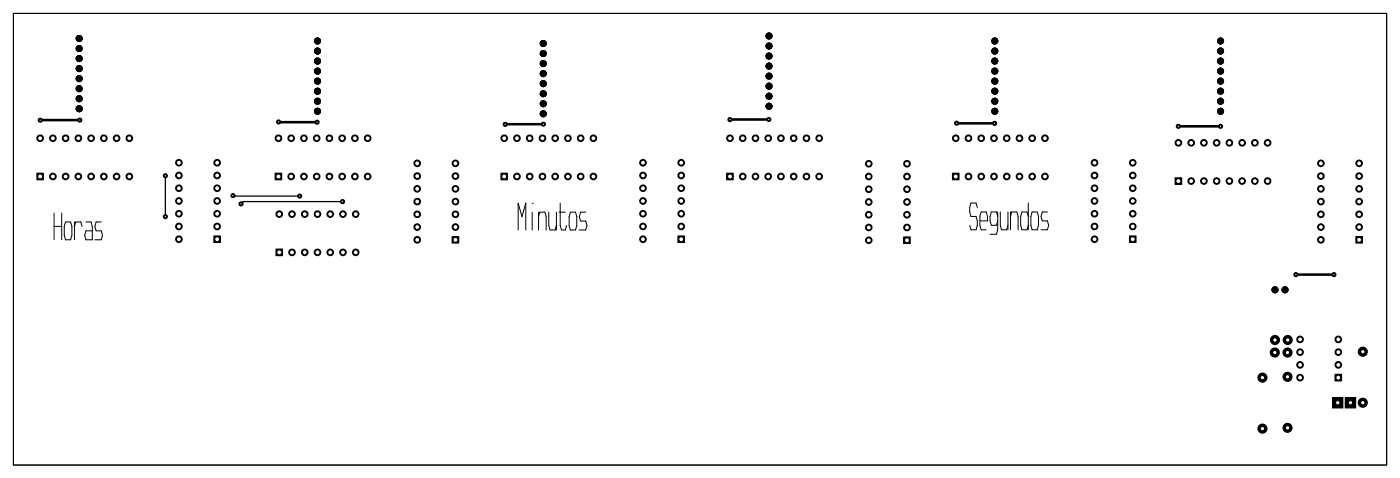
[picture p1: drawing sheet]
<svg xmlns="http://www.w3.org/2000/svg" width="279mm" height="95mm" viewBox="0 0 279 95" stroke-linecap="round" stroke-linejoin="round" font-family="sans-serif">
<g fill="#000">
<path d="M7.3 34.4h1.4v1.5h-1.4z" fill-rule="evenodd"/>
<path d="M54.8 34.4h1.4v1.5h-1.4z" fill-rule="evenodd"/>
<path d="M99.8 34.4h1.4v1.5h-1.4z" fill-rule="evenodd"/>
<path d="M144.8 34.4h1.4v1.5h-1.4z" fill-rule="evenodd"/>
<path d="M189.8 34.4h1.4v1.5h-1.4z" fill-rule="evenodd"/>
<path d="M234.1 35.3h1.5v1.5h-1.5z" fill-rule="evenodd"/>
<path d="M42.5 46.9h1.5v1.5h-1.5z" fill-rule="evenodd"/>
<path d="M54.9 49.6h1.5v1.4h-1.5z" fill-rule="evenodd"/>
<path d="M90 47.1h1.5v1.4h-1.5z" fill-rule="evenodd"/>
<path d="M135 46.9h1.5v1.5h-1.5z" fill-rule="evenodd"/>
<path d="M180 47.1h1.5v1.5h-1.5z" fill-rule="evenodd"/>
<path d="M225 46.9h1.5v1.5h-1.5z" fill-rule="evenodd"/>
<path d="M270.2 47.1h1.4v1.4h-1.4z" fill-rule="evenodd"/>
<path d="M266 74.5h1.5v1.5h-1.5z" fill-rule="evenodd"/>
<path d="M265.5 79.1h2.2v2.3h-2.2z" fill-rule="evenodd"/>
<path d="M268.1 79.1h2.2v2.3h-2.2z" fill-rule="evenodd"/>
<circle cx="15.8" cy="11.7" r=".7"/>
<circle cx="15.8" cy="7.7" r=".7"/>
<circle cx="15.8" cy="15.7" r=".7"/>
<circle cx="15.8" cy="13.7" r=".7"/>
<circle cx="15.8" cy="9.7" r=".7"/>
<circle cx="15.8" cy="19.7" r=".7"/>
<circle cx="15.8" cy="17.7" r=".7"/>
<circle cx="63.3" cy="16.2" r=".7"/>
<circle cx="63.3" cy="12.2" r=".7"/>
<circle cx="63.3" cy="18.2" r=".7"/>
<circle cx="63.3" cy="14.2" r=".7"/>
<circle cx="63.3" cy="10.2" r=".7"/>
<circle cx="63.3" cy="8.2" r=".7"/>
<circle cx="108.3" cy="16.7" r=".7"/>
<circle cx="108.3" cy="10.7" r=".7"/>
<circle cx="108.3" cy="18.7" r=".7"/>
<circle cx="108.3" cy="14.7" r=".7"/>
<circle cx="108.3" cy="12.7" r=".7"/>
<circle cx="108.3" cy="8.7" r=".7"/>
<circle cx="153.3" cy="17.2" r=".7"/>
<circle cx="153.3" cy="19.2" r=".7"/>
<circle cx="153.3" cy="15.2" r=".7"/>
<circle cx="153.3" cy="9.2" r=".7"/>
<circle cx="153.3" cy="13.2" r=".7"/>
<circle cx="153.3" cy="11.2" r=".7"/>
<circle cx="153.3" cy="7.2" r=".7"/>
<circle cx="198.3" cy="8.2" r=".7"/>
<circle cx="198.3" cy="14.2" r=".7"/>
<circle cx="198.3" cy="10.2" r=".7"/>
<circle cx="198.3" cy="12.2" r=".7"/>
<circle cx="198.3" cy="18.2" r=".7"/>
<circle cx="198.3" cy="16.2" r=".7"/>
<circle cx="243.3" cy="16.2" r=".7"/>
<circle cx="243.3" cy="18.2" r=".7"/>
<circle cx="243.3" cy="12.2" r=".7"/>
<circle cx="243.3" cy="10.2" r=".7"/>
<circle cx="243.3" cy="8.2" r=".7"/>
<circle cx="243.3" cy="14.2" r=".7"/>
<circle cx="8" cy="27.6" r=".76"/>
<circle cx="8" cy="23.9" r=".51"/>
<circle cx="8" cy="23.9" r=".25"/>
<circle cx="10.5" cy="27.6" r=".76"/>
<circle cx="10.5" cy="35.2" r=".76"/>
<circle cx="13.1" cy="27.6" r=".76"/>
<circle cx="13.1" cy="35.2" r=".76"/>
<circle cx="15.6" cy="27.6" r=".76"/>
<circle cx="15.6" cy="35.2" r=".76"/>
<circle cx="15.8" cy="21.7" r=".7"/>
<circle cx="15.9" cy="23.9" r=".51"/>
<circle cx="18.2" cy="35.2" r=".76"/>
<circle cx="18.2" cy="27.6" r=".76"/>
<circle cx="20.7" cy="35.2" r=".76"/>
<circle cx="20.7" cy="27.6" r=".76"/>
<circle cx="23.2" cy="35.2" r=".76"/>
<circle cx="23.2" cy="27.6" r=".76"/>
<circle cx="25.8" cy="35.2" r=".76"/>
<circle cx="25.8" cy="27.6" r=".76"/>
<circle cx="33" cy="35" r=".51"/>
<circle cx="35.7" cy="35" r=".76"/>
<circle cx="35.7" cy="37.5" r=".76"/>
<circle cx="35.7" cy="32.4" r=".76"/>
<circle cx="43.3" cy="35" r=".76"/>
<circle cx="43.3" cy="32.4" r=".76"/>
<circle cx="43.3" cy="37.5" r=".76"/>
<circle cx="46.4" cy="39" r=".51"/>
<circle cx="46.5" cy="39.1" r=".12"/>
<circle cx="55.5" cy="27.6" r=".76"/>
<circle cx="55.5" cy="24.3" r=".51"/>
<circle cx="55.6" cy="24.3" r=".25"/>
<circle cx="58" cy="35.2" r=".76"/>
<circle cx="58" cy="27.6" r=".76"/>
<circle cx="59.7" cy="39.1" r=".51"/>
<circle cx="60.6" cy="27.6" r=".76"/>
<circle cx="60.6" cy="35.2" r=".76"/>
<circle cx="63.1" cy="35.2" r=".76"/>
<circle cx="63.1" cy="27.6" r=".76"/>
<circle cx="63.2" cy="24.3" r=".51"/>
<circle cx="63.3" cy="22.2" r=".7"/>
<circle cx="63.3" cy="20.2" r=".7"/>
<circle cx="65.7" cy="35.2" r=".76"/>
<circle cx="65.7" cy="27.6" r=".76"/>
<circle cx="68.2" cy="35.2" r=".76"/>
<circle cx="68.2" cy="27.6" r=".76"/>
<circle cx="70.7" cy="35.2" r=".76"/>
<circle cx="70.7" cy="27.6" r=".76"/>
<circle cx="73.3" cy="27.6" r=".76"/>
<circle cx="73.3" cy="35.2" r=".76"/>
<circle cx="83.2" cy="32.6" r=".76"/>
<circle cx="83.2" cy="35.1" r=".76"/>
<circle cx="83.2" cy="37.6" r=".76"/>
<circle cx="90.8" cy="37.6" r=".76"/>
<circle cx="90.8" cy="32.6" r=".76"/>
<circle cx="90.8" cy="35.1" r=".76"/>
<circle cx="100.5" cy="27.6" r=".76"/>
<circle cx="100.7" cy="24.8" r=".51"/>
<circle cx="100.7" cy="24.7" r=".25"/>
<circle cx="103" cy="27.6" r=".76"/>
<circle cx="103" cy="35.2" r=".76"/>
<circle cx="105.6" cy="27.6" r=".76"/>
<circle cx="105.6" cy="35.2" r=".76"/>
<circle cx="108.1" cy="35.2" r=".76"/>
<circle cx="108.1" cy="27.6" r=".76"/>
<circle cx="108.3" cy="22.7" r=".7"/>
<circle cx="108.3" cy="20.7" r=".7"/>
<circle cx="108.3" cy="24.7" r=".51"/>
<circle cx="110.7" cy="35.2" r=".76"/>
<circle cx="110.7" cy="27.6" r=".76"/>
<circle cx="113.2" cy="27.6" r=".76"/>
<circle cx="113.2" cy="35.2" r=".76"/>
<circle cx="115.7" cy="27.6" r=".76"/>
<circle cx="115.7" cy="35.2" r=".76"/>
<circle cx="118.3" cy="27.6" r=".76"/>
<circle cx="118.3" cy="35.2" r=".76"/>
<circle cx="128.2" cy="37.5" r=".76"/>
<circle cx="128.2" cy="32.4" r=".76"/>
<circle cx="128.2" cy="35" r=".76"/>
<circle cx="135.8" cy="32.4" r=".76"/>
<circle cx="135.8" cy="37.5" r=".76"/>
<circle cx="135.8" cy="35" r=".76"/>
<circle cx="145.5" cy="23.8" r=".51"/>
<circle cx="145.5" cy="27.6" r=".76"/>
<circle cx="145.5" cy="23.8" r=".25"/>
<circle cx="148" cy="27.6" r=".76"/>
<circle cx="148" cy="35.2" r=".76"/>
<circle cx="150.6" cy="27.6" r=".76"/>
<circle cx="150.6" cy="35.2" r=".76"/>
<circle cx="153.1" cy="27.6" r=".76"/>
<circle cx="153.1" cy="35.2" r=".76"/>
<circle cx="153.2" cy="23.8" r=".51"/>
<circle cx="153.3" cy="21.2" r=".7"/>
<circle cx="155.7" cy="35.2" r=".76"/>
<circle cx="155.7" cy="27.6" r=".76"/>
<circle cx="158.2" cy="27.6" r=".76"/>
<circle cx="158.2" cy="35.2" r=".76"/>
<circle cx="160.7" cy="27.6" r=".76"/>
<circle cx="160.7" cy="35.2" r=".76"/>
<circle cx="163.3" cy="35.2" r=".76"/>
<circle cx="163.3" cy="27.6" r=".76"/>
<circle cx="173.2" cy="35.2" r=".76"/>
<circle cx="173.2" cy="32.6" r=".76"/>
<circle cx="173.2" cy="37.7" r=".76"/>
<circle cx="180.8" cy="37.7" r=".76"/>
<circle cx="180.8" cy="35.2" r=".76"/>
<circle cx="180.8" cy="32.6" r=".76"/>
<circle cx="190.5" cy="27.6" r=".76"/>
<circle cx="190.7" cy="24.5" r=".51"/>
<circle cx="190.7" cy="24.6" r=".25"/>
<circle cx="193" cy="35.2" r=".76"/>
<circle cx="193" cy="27.6" r=".76"/>
<circle cx="195.6" cy="35.2" r=".76"/>
<circle cx="195.6" cy="27.6" r=".76"/>
<circle cx="198.1" cy="35.2" r=".76"/>
<circle cx="198.1" cy="27.6" r=".76"/>
<circle cx="198.2" cy="24.6" r=".51"/>
<circle cx="198.3" cy="22.2" r=".7"/>
<circle cx="198.3" cy="20.2" r=".7"/>
<circle cx="200.7" cy="35.2" r=".76"/>
<circle cx="200.7" cy="27.6" r=".76"/>
<circle cx="203.2" cy="27.6" r=".76"/>
<circle cx="203.2" cy="35.2" r=".76"/>
<circle cx="205.7" cy="35.2" r=".76"/>
<circle cx="205.7" cy="27.6" r=".76"/>
<circle cx="208.3" cy="35.2" r=".76"/>
<circle cx="208.3" cy="27.6" r=".76"/>
<circle cx="218.2" cy="37.5" r=".76"/>
<circle cx="218.2" cy="35" r=".76"/>
<circle cx="218.2" cy="32.4" r=".76"/>
<circle cx="225.8" cy="37.5" r=".76"/>
<circle cx="225.8" cy="35" r=".76"/>
<circle cx="225.8" cy="32.4" r=".76"/>
<circle cx="234.9" cy="25.2" r=".51"/>
<circle cx="234.9" cy="25.2" r=".25"/>
<circle cx="234.9" cy="28.5" r=".76"/>
<circle cx="237.4" cy="28.5" r=".76"/>
<circle cx="237.4" cy="36.1" r=".76"/>
<circle cx="240" cy="36.1" r=".76"/>
<circle cx="240" cy="28.5" r=".76"/>
<circle cx="242.5" cy="28.5" r=".76"/>
<circle cx="242.5" cy="36.1" r=".76"/>
<circle cx="243.3" cy="25.2" r=".51"/>
<circle cx="243.3" cy="20.2" r=".7"/>
<circle cx="243.3" cy="22.2" r=".7"/>
<circle cx="245" cy="28.5" r=".76"/>
<circle cx="245" cy="36.1" r=".76"/>
<circle cx="247.6" cy="28.5" r=".76"/>
<circle cx="247.6" cy="36.1" r=".76"/>
<circle cx="250.1" cy="28.5" r=".76"/>
<circle cx="250.1" cy="36.1" r=".76"/>
<circle cx="252.7" cy="36.1" r=".76"/>
<circle cx="252.7" cy="28.5" r=".76"/>
<circle cx="263.3" cy="32.6" r=".76"/>
<circle cx="263.3" cy="35.1" r=".76"/>
<circle cx="263.3" cy="37.6" r=".76"/>
<circle cx="270.9" cy="32.6" r=".76"/>
<circle cx="270.9" cy="37.6" r=".76"/>
<circle cx="270.9" cy="35.1" r=".76"/>
<circle cx="33" cy="43.2" r=".51"/>
<circle cx="35.7" cy="47.7" r=".76"/>
<circle cx="35.7" cy="40.1" r=".76"/>
<circle cx="35.7" cy="42.6" r=".76"/>
<circle cx="35.7" cy="45.1" r=".76"/>
<circle cx="43.3" cy="42.6" r=".76"/>
<circle cx="43.3" cy="45.1" r=".76"/>
<circle cx="43.3" cy="40.1" r=".76"/>
<circle cx="48" cy="40.6" r=".51"/>
<circle cx="48.5" cy="40.2" r=".12"/>
<circle cx="55.7" cy="42.7" r=".76"/>
<circle cx="58.2" cy="42.7" r=".76"/>
<circle cx="58.2" cy="50.3" r=".76"/>
<circle cx="60.7" cy="42.7" r=".76"/>
<circle cx="60.7" cy="50.3" r=".76"/>
<circle cx="63.3" cy="42.7" r=".76"/>
<circle cx="63.3" cy="50.3" r=".76"/>
<circle cx="65.8" cy="50.3" r=".76"/>
<circle cx="65.8" cy="42.7" r=".76"/>
<circle cx="68.3" cy="40.2" r=".51"/>
<circle cx="68.4" cy="50.3" r=".76"/>
<circle cx="68.4" cy="42.7" r=".76"/>
<circle cx="70.9" cy="50.3" r=".76"/>
<circle cx="70.9" cy="42.7" r=".76"/>
<circle cx="83.2" cy="47.8" r=".76"/>
<circle cx="83.2" cy="42.7" r=".76"/>
<circle cx="83.2" cy="45.3" r=".76"/>
<circle cx="83.2" cy="40.2" r=".76"/>
<circle cx="90.8" cy="45.3" r=".76"/>
<circle cx="90.8" cy="40.2" r=".76"/>
<circle cx="90.8" cy="42.7" r=".76"/>
<circle cx="128.2" cy="40.1" r=".76"/>
<circle cx="128.2" cy="47.7" r=".76"/>
<circle cx="128.2" cy="45.1" r=".76"/>
<circle cx="128.2" cy="42.6" r=".76"/>
<circle cx="135.8" cy="40.1" r=".76"/>
<circle cx="135.8" cy="45.1" r=".76"/>
<circle cx="135.8" cy="42.6" r=".76"/>
<circle cx="173.2" cy="40.3" r=".76"/>
<circle cx="173.2" cy="42.8" r=".76"/>
<circle cx="173.2" cy="45.3" r=".76"/>
<circle cx="173.2" cy="47.9" r=".76"/>
<circle cx="180.8" cy="45.3" r=".76"/>
<circle cx="180.8" cy="42.8" r=".76"/>
<circle cx="180.8" cy="40.3" r=".76"/>
<circle cx="218.2" cy="40.1" r=".76"/>
<circle cx="218.2" cy="42.6" r=".76"/>
<circle cx="218.2" cy="45.1" r=".76"/>
<circle cx="218.2" cy="47.7" r=".76"/>
<circle cx="225.8" cy="45.1" r=".76"/>
<circle cx="225.8" cy="42.6" r=".76"/>
<circle cx="225.8" cy="40.1" r=".76"/>
<circle cx="254.1" cy="57.8" r=".7"/>
<circle cx="256.1" cy="57.8" r=".7"/>
<circle cx="258.3" cy="54.7" r=".51"/>
<circle cx="258.3" cy="54.7" r=".38"/>
<circle cx="263.3" cy="42.7" r=".76"/>
<circle cx="263.3" cy="45.3" r=".76"/>
<circle cx="263.3" cy="47.8" r=".76"/>
<circle cx="263.3" cy="40.2" r=".76"/>
<circle cx="265.9" cy="54.7" r=".51"/>
<circle cx="270.9" cy="40.2" r=".76"/>
<circle cx="270.9" cy="45.3" r=".76"/>
<circle cx="270.9" cy="42.7" r=".76"/>
<circle cx="251.6" cy="75.3" r="1.01"/>
<circle cx="254.1" cy="70.3" r="1.01"/>
<circle cx="254.1" cy="67.8" r="1.01"/>
<circle cx="256.6" cy="75.1" r="1.01"/>
<circle cx="256.6" cy="70.3" r="1.01"/>
<circle cx="256.7" cy="67.8" r="1.01"/>
<circle cx="259.1" cy="67.6" r=".76"/>
<circle cx="259.1" cy="72.7" r=".76"/>
<circle cx="259.1" cy="75.3" r=".76"/>
<circle cx="259.1" cy="70.2" r=".76"/>
<circle cx="266.7" cy="72.7" r=".76"/>
<circle cx="266.7" cy="67.6" r=".76"/>
<circle cx="266.7" cy="70.2" r=".76"/>
<circle cx="271.6" cy="70.1" r="1.01"/>
<circle cx="251.6" cy="85.4" r="1.01"/>
<circle cx="256.6" cy="85.3" r="1.01"/>
<circle cx="271.6" cy="80.3" r="1.01"/>
</g>
<path d="M2.7 2.7h273.7v90h-273.7z" fill="none" stroke="#000" stroke-width=".2"/>
<path d="M15.9 23.9h-7.9M55.5 24.3h7.7M100.7 24.7h7.6M100.7 24.7v.1M145.5 23.8h7.7M145.5 23.8h.1M190.7 24.5v.1M190.7 24.6h7.5M234.9 25.2h8.4M258.3 54.7h7.6" fill="none" stroke="#000" stroke-width=".51"/>
<path d="M33 35v8.2M46.4 39l13.3 .1M68.3 40.2h-19.8l-.5 .4" fill="none" stroke="#000" stroke-width=".25"/>
<circle cx="234.9" cy="25.2" r=".25" fill="#000"/>
<circle cx="258.3" cy="54.7" r=".12" fill="#fff"/>
<circle cx="265.9" cy="54.7" r=".38" fill="#000"/>
<circle cx="265.9" cy="54.7" r=".12" fill="#fff"/>
<circle cx="59.7" cy="39.1" r=".38" fill="#000"/>
<circle cx="59.7" cy="39.1" r=".12" fill="#fff"/>
<circle cx="46.4" cy="39" r=".38" fill="#000"/>
<circle cx="46.4" cy="39" r=".12" fill="#fff"/>
<circle cx="33" cy="35" r=".38" fill="#000"/>
<circle cx="33" cy="35" r=".12" fill="#fff"/>
<circle cx="33" cy="43.2" r=".38" fill="#000"/>
<circle cx="33" cy="43.2" r=".12" fill="#fff"/>
<circle cx="68.3" cy="40.2" r=".38" fill="#000"/>
<circle cx="68.3" cy="40.2" r=".12" fill="#fff"/>
<circle cx="48" cy="40.6" r=".38" fill="#000"/>
<circle cx="48" cy="40.6" r=".12" fill="#fff"/>
<circle cx="15.9" cy="23.9" r=".38" fill="#000"/>
<circle cx="15.9" cy="23.9" r=".12" fill="#fff"/>
<circle cx="8" cy="23.9" r=".38" fill="#000"/>
<circle cx="8" cy="23.9" r=".12" fill="#fff"/>
<circle cx="63.2" cy="24.3" r=".38" fill="#000"/>
<circle cx="63.2" cy="24.3" r=".12" fill="#fff"/>
<circle cx="55.5" cy="24.3" r=".38" fill="#000"/>
<circle cx="55.5" cy="24.3" r=".12" fill="#fff"/>
<circle cx="108.3" cy="24.7" r=".38" fill="#000"/>
<circle cx="108.3" cy="24.7" r=".12" fill="#fff"/>
<circle cx="100.7" cy="24.8" r=".38" fill="#000"/>
<circle cx="100.7" cy="24.8" r=".12" fill="#fff"/>
<circle cx="153.2" cy="23.8" r=".38" fill="#000"/>
<circle cx="153.2" cy="23.8" r=".12" fill="#fff"/>
<circle cx="145.5" cy="23.8" r=".38" fill="#000"/>
<circle cx="145.5" cy="23.8" r=".12" fill="#fff"/>
<circle cx="198.2" cy="24.6" r=".38" fill="#000"/>
<circle cx="198.2" cy="24.6" r=".12" fill="#fff"/>
<circle cx="190.7" cy="24.5" r=".38" fill="#000"/>
<circle cx="190.7" cy="24.6" r=".12" fill="#fff"/>
<circle cx="243.3" cy="25.2" r=".38" fill="#000"/>
<circle cx="243.3" cy="25.2" r=".12" fill="#fff"/>
<circle cx="234.9" cy="25.2" r=".38" fill="#000"/>
<circle cx="234.9" cy="25.2" r=".12" fill="#fff"/>
<path d="M266.1 74.6h1.3v1.3h-1.3z" fill="#000"/>
<circle cx="266.7" cy="75.2" r=".38" fill="#fff"/>
<circle cx="266.7" cy="72.7" r=".63" fill="#000"/>
<circle cx="266.7" cy="72.7" r=".38" fill="#fff"/>
<circle cx="266.7" cy="70.2" r=".63" fill="#000"/>
<circle cx="266.7" cy="70.2" r=".38" fill="#fff"/>
<circle cx="266.7" cy="67.6" r=".63" fill="#000"/>
<circle cx="266.7" cy="67.6" r=".38" fill="#fff"/>
<circle cx="259.1" cy="67.6" r=".63" fill="#000"/>
<circle cx="259.1" cy="67.6" r=".38" fill="#fff"/>
<circle cx="259.1" cy="70.2" r=".63" fill="#000"/>
<circle cx="259.1" cy="70.2" r=".38" fill="#fff"/>
<circle cx="259.1" cy="72.7" r=".63" fill="#000"/>
<circle cx="259.1" cy="72.7" r=".38" fill="#fff"/>
<circle cx="259.1" cy="75.3" r=".63" fill="#000"/>
<circle cx="259.1" cy="75.2" r=".38" fill="#fff"/>
<circle cx="254.1" cy="70.3" r=".89" fill="#000"/>
<circle cx="254.1" cy="70.2" r=".32" fill="#fff"/>
<circle cx="256.6" cy="70.3" r=".89" fill="#000"/>
<circle cx="256.6" cy="70.2" r=".32" fill="#fff"/>
<circle cx="254.1" cy="67.8" r=".89" fill="#000"/>
<circle cx="254.1" cy="67.7" r=".32" fill="#fff"/>
<circle cx="256.7" cy="67.8" r=".89" fill="#000"/>
<circle cx="256.7" cy="67.7" r=".32" fill="#fff"/>
<path d="M268.2 79.2h2v2.1h-2z" fill="#000"/>
<circle cx="269.2" cy="80.2" r=".32" fill="#fff"/>
<path d="M265.6 79.2h2v2.1h-2z" fill="#000"/>
<circle cx="266.6" cy="80.2" r=".32" fill="#fff"/>
<g fill="#000">
<circle cx="254.1" cy="57.8" r=".7"/>
<circle cx="256.1" cy="57.8" r=".7"/>
</g>
<path d="M270.3 47.2h1.2v1.2h-1.2z" fill="#000"/>
<circle cx="270.9" cy="47.8" r=".38" fill="#fff"/>
<circle cx="270.9" cy="45.3" r=".63" fill="#000"/>
<circle cx="270.9" cy="45.2" r=".38" fill="#fff"/>
<circle cx="270.9" cy="42.7" r=".63" fill="#000"/>
<circle cx="270.9" cy="42.7" r=".38" fill="#fff"/>
<circle cx="270.9" cy="40.2" r=".63" fill="#000"/>
<circle cx="270.9" cy="40.2" r=".38" fill="#fff"/>
<circle cx="270.9" cy="37.6" r=".63" fill="#000"/>
<circle cx="270.9" cy="37.6" r=".38" fill="#fff"/>
<circle cx="270.9" cy="35.1" r=".63" fill="#000"/>
<circle cx="270.9" cy="35.1" r=".38" fill="#fff"/>
<circle cx="270.9" cy="32.6" r=".63" fill="#000"/>
<circle cx="270.9" cy="32.5" r=".38" fill="#fff"/>
<circle cx="263.3" cy="32.6" r=".63" fill="#000"/>
<circle cx="263.3" cy="32.5" r=".38" fill="#fff"/>
<circle cx="263.3" cy="35.1" r=".63" fill="#000"/>
<circle cx="263.3" cy="35.1" r=".38" fill="#fff"/>
<circle cx="263.3" cy="37.6" r=".63" fill="#000"/>
<circle cx="263.3" cy="37.6" r=".38" fill="#fff"/>
<circle cx="263.3" cy="40.2" r=".63" fill="#000"/>
<circle cx="263.3" cy="40.2" r=".38" fill="#fff"/>
<circle cx="263.3" cy="42.7" r=".63" fill="#000"/>
<circle cx="263.3" cy="42.7" r=".38" fill="#fff"/>
<circle cx="263.3" cy="45.3" r=".63" fill="#000"/>
<circle cx="263.3" cy="45.2" r=".38" fill="#fff"/>
<circle cx="263.3" cy="47.8" r=".63" fill="#000"/>
<circle cx="263.3" cy="47.8" r=".38" fill="#fff"/>
<path d="M234.2 35.4h1.3v1.3h-1.3z" fill="#000"/>
<circle cx="234.9" cy="36.1" r=".38" fill="#fff"/>
<circle cx="237.4" cy="36.1" r=".63" fill="#000"/>
<circle cx="237.4" cy="36.1" r=".38" fill="#fff"/>
<circle cx="240" cy="36.1" r=".63" fill="#000"/>
<circle cx="240" cy="36.1" r=".38" fill="#fff"/>
<circle cx="242.5" cy="36.1" r=".63" fill="#000"/>
<circle cx="242.5" cy="36.1" r=".38" fill="#fff"/>
<circle cx="245" cy="36.1" r=".63" fill="#000"/>
<circle cx="245" cy="36.1" r=".38" fill="#fff"/>
<circle cx="247.6" cy="36.1" r=".63" fill="#000"/>
<circle cx="247.6" cy="36.1" r=".38" fill="#fff"/>
<circle cx="250.1" cy="36.1" r=".63" fill="#000"/>
<circle cx="250.1" cy="36.1" r=".38" fill="#fff"/>
<circle cx="252.7" cy="36.1" r=".63" fill="#000"/>
<circle cx="252.7" cy="36.1" r=".38" fill="#fff"/>
<circle cx="252.7" cy="28.5" r=".63" fill="#000"/>
<circle cx="252.7" cy="28.5" r=".38" fill="#fff"/>
<circle cx="250.1" cy="28.5" r=".63" fill="#000"/>
<circle cx="250.1" cy="28.5" r=".38" fill="#fff"/>
<circle cx="247.6" cy="28.5" r=".63" fill="#000"/>
<circle cx="247.6" cy="28.5" r=".38" fill="#fff"/>
<circle cx="245" cy="28.5" r=".63" fill="#000"/>
<circle cx="245" cy="28.5" r=".38" fill="#fff"/>
<circle cx="242.5" cy="28.5" r=".63" fill="#000"/>
<circle cx="242.5" cy="28.5" r=".38" fill="#fff"/>
<circle cx="240" cy="28.5" r=".63" fill="#000"/>
<circle cx="240" cy="28.5" r=".38" fill="#fff"/>
<circle cx="237.4" cy="28.5" r=".63" fill="#000"/>
<circle cx="237.4" cy="28.5" r=".38" fill="#fff"/>
<circle cx="234.9" cy="28.5" r=".63" fill="#000"/>
<circle cx="234.9" cy="28.5" r=".38" fill="#fff"/>
<path d="M225.1 47h1.3v1.3h-1.3z" fill="#000"/>
<circle cx="225.8" cy="47.7" r=".38" fill="#fff"/>
<circle cx="225.8" cy="45.1" r=".63" fill="#000"/>
<circle cx="225.8" cy="45.1" r=".38" fill="#fff"/>
<circle cx="225.8" cy="42.6" r=".63" fill="#000"/>
<circle cx="225.8" cy="42.6" r=".38" fill="#fff"/>
<circle cx="225.8" cy="40.1" r=".63" fill="#000"/>
<circle cx="225.8" cy="40" r=".38" fill="#fff"/>
<circle cx="225.8" cy="37.5" r=".63" fill="#000"/>
<circle cx="225.8" cy="37.5" r=".38" fill="#fff"/>
<circle cx="225.8" cy="35" r=".63" fill="#000"/>
<circle cx="225.8" cy="35" r=".38" fill="#fff"/>
<circle cx="225.8" cy="32.4" r=".63" fill="#000"/>
<circle cx="225.8" cy="32.4" r=".38" fill="#fff"/>
<circle cx="218.2" cy="32.4" r=".63" fill="#000"/>
<circle cx="218.2" cy="32.4" r=".38" fill="#fff"/>
<circle cx="218.2" cy="35" r=".63" fill="#000"/>
<circle cx="218.2" cy="35" r=".38" fill="#fff"/>
<circle cx="218.2" cy="37.5" r=".63" fill="#000"/>
<circle cx="218.2" cy="37.5" r=".38" fill="#fff"/>
<circle cx="218.2" cy="40.1" r=".63" fill="#000"/>
<circle cx="218.2" cy="40" r=".38" fill="#fff"/>
<circle cx="218.2" cy="42.6" r=".63" fill="#000"/>
<circle cx="218.2" cy="42.6" r=".38" fill="#fff"/>
<circle cx="218.2" cy="45.1" r=".63" fill="#000"/>
<circle cx="218.2" cy="45.1" r=".38" fill="#fff"/>
<circle cx="218.2" cy="47.7" r=".63" fill="#000"/>
<circle cx="218.2" cy="47.7" r=".38" fill="#fff"/>
<path d="M180.1 47.2h1.3v1.3h-1.3z" fill="#000"/>
<circle cx="180.8" cy="47.9" r=".38" fill="#fff"/>
<circle cx="180.8" cy="45.3" r=".63" fill="#000"/>
<circle cx="180.8" cy="45.3" r=".38" fill="#fff"/>
<circle cx="180.8" cy="42.8" r=".63" fill="#000"/>
<circle cx="180.8" cy="42.8" r=".38" fill="#fff"/>
<circle cx="180.8" cy="40.3" r=".63" fill="#000"/>
<circle cx="180.8" cy="40.2" r=".38" fill="#fff"/>
<circle cx="180.8" cy="37.7" r=".63" fill="#000"/>
<circle cx="180.8" cy="37.7" r=".38" fill="#fff"/>
<circle cx="180.8" cy="35.2" r=".63" fill="#000"/>
<circle cx="180.8" cy="35.2" r=".38" fill="#fff"/>
<circle cx="180.8" cy="32.6" r=".63" fill="#000"/>
<circle cx="180.8" cy="32.6" r=".38" fill="#fff"/>
<circle cx="173.2" cy="32.6" r=".63" fill="#000"/>
<circle cx="173.2" cy="32.6" r=".38" fill="#fff"/>
<circle cx="173.2" cy="35.2" r=".63" fill="#000"/>
<circle cx="173.2" cy="35.2" r=".38" fill="#fff"/>
<circle cx="173.2" cy="37.7" r=".63" fill="#000"/>
<circle cx="173.2" cy="37.7" r=".38" fill="#fff"/>
<circle cx="173.2" cy="40.3" r=".63" fill="#000"/>
<circle cx="173.2" cy="40.2" r=".38" fill="#fff"/>
<circle cx="173.2" cy="42.8" r=".63" fill="#000"/>
<circle cx="173.2" cy="42.8" r=".38" fill="#fff"/>
<circle cx="173.2" cy="45.3" r=".63" fill="#000"/>
<circle cx="173.2" cy="45.3" r=".38" fill="#fff"/>
<circle cx="173.2" cy="47.9" r=".63" fill="#000"/>
<circle cx="173.2" cy="47.9" r=".38" fill="#fff"/>
<path d="M144.9 34.5h1.2v1.3h-1.2z" fill="#000"/>
<circle cx="145.5" cy="35.2" r=".38" fill="#fff"/>
<circle cx="148" cy="35.2" r=".63" fill="#000"/>
<circle cx="148" cy="35.2" r=".38" fill="#fff"/>
<circle cx="150.6" cy="35.2" r=".63" fill="#000"/>
<circle cx="150.6" cy="35.2" r=".38" fill="#fff"/>
<circle cx="153.1" cy="35.2" r=".63" fill="#000"/>
<circle cx="153.1" cy="35.2" r=".38" fill="#fff"/>
<circle cx="155.7" cy="35.2" r=".63" fill="#000"/>
<circle cx="155.7" cy="35.2" r=".38" fill="#fff"/>
<circle cx="158.2" cy="35.2" r=".63" fill="#000"/>
<circle cx="158.2" cy="35.2" r=".38" fill="#fff"/>
<circle cx="160.7" cy="35.2" r=".63" fill="#000"/>
<circle cx="160.7" cy="35.2" r=".38" fill="#fff"/>
<circle cx="163.3" cy="35.2" r=".63" fill="#000"/>
<circle cx="163.3" cy="35.2" r=".38" fill="#fff"/>
<circle cx="163.3" cy="27.6" r=".63" fill="#000"/>
<circle cx="163.3" cy="27.5" r=".38" fill="#fff"/>
<circle cx="160.7" cy="27.6" r=".63" fill="#000"/>
<circle cx="160.7" cy="27.5" r=".38" fill="#fff"/>
<circle cx="158.2" cy="27.6" r=".63" fill="#000"/>
<circle cx="158.2" cy="27.5" r=".38" fill="#fff"/>
<circle cx="155.7" cy="27.6" r=".63" fill="#000"/>
<circle cx="155.7" cy="27.5" r=".38" fill="#fff"/>
<circle cx="153.1" cy="27.6" r=".63" fill="#000"/>
<circle cx="153.1" cy="27.5" r=".38" fill="#fff"/>
<circle cx="150.6" cy="27.6" r=".63" fill="#000"/>
<circle cx="150.6" cy="27.5" r=".38" fill="#fff"/>
<circle cx="148" cy="27.6" r=".63" fill="#000"/>
<circle cx="148" cy="27.5" r=".38" fill="#fff"/>
<circle cx="145.5" cy="27.6" r=".63" fill="#000"/>
<circle cx="145.5" cy="27.5" r=".38" fill="#fff"/>
<path d="M189.9 34.5h1.2v1.3h-1.2z" fill="#000"/>
<circle cx="190.5" cy="35.2" r=".38" fill="#fff"/>
<circle cx="193" cy="35.2" r=".63" fill="#000"/>
<circle cx="193" cy="35.2" r=".38" fill="#fff"/>
<circle cx="195.6" cy="35.2" r=".63" fill="#000"/>
<circle cx="195.6" cy="35.2" r=".38" fill="#fff"/>
<circle cx="198.1" cy="35.2" r=".63" fill="#000"/>
<circle cx="198.1" cy="35.2" r=".38" fill="#fff"/>
<circle cx="200.7" cy="35.2" r=".63" fill="#000"/>
<circle cx="200.7" cy="35.2" r=".38" fill="#fff"/>
<circle cx="203.2" cy="35.2" r=".63" fill="#000"/>
<circle cx="203.2" cy="35.2" r=".38" fill="#fff"/>
<circle cx="205.7" cy="35.2" r=".63" fill="#000"/>
<circle cx="205.7" cy="35.2" r=".38" fill="#fff"/>
<circle cx="208.3" cy="35.2" r=".63" fill="#000"/>
<circle cx="208.3" cy="35.2" r=".38" fill="#fff"/>
<circle cx="208.3" cy="27.6" r=".63" fill="#000"/>
<circle cx="208.3" cy="27.5" r=".38" fill="#fff"/>
<circle cx="205.7" cy="27.6" r=".63" fill="#000"/>
<circle cx="205.7" cy="27.5" r=".38" fill="#fff"/>
<circle cx="203.2" cy="27.6" r=".63" fill="#000"/>
<circle cx="203.2" cy="27.5" r=".38" fill="#fff"/>
<circle cx="200.7" cy="27.6" r=".63" fill="#000"/>
<circle cx="200.7" cy="27.5" r=".38" fill="#fff"/>
<circle cx="198.1" cy="27.6" r=".63" fill="#000"/>
<circle cx="198.1" cy="27.5" r=".38" fill="#fff"/>
<circle cx="195.6" cy="27.6" r=".63" fill="#000"/>
<circle cx="195.6" cy="27.5" r=".38" fill="#fff"/>
<circle cx="193" cy="27.6" r=".63" fill="#000"/>
<circle cx="193" cy="27.5" r=".38" fill="#fff"/>
<circle cx="190.5" cy="27.6" r=".63" fill="#000"/>
<circle cx="190.5" cy="27.5" r=".38" fill="#fff"/>
<path d="M135.1 47h1.3v1.3h-1.3z" fill="#000"/>
<circle cx="135.8" cy="47.7" r=".38" fill="#fff"/>
<circle cx="135.8" cy="45.1" r=".63" fill="#000"/>
<circle cx="135.8" cy="45.1" r=".38" fill="#fff"/>
<circle cx="135.8" cy="42.6" r=".63" fill="#000"/>
<circle cx="135.8" cy="42.6" r=".38" fill="#fff"/>
<circle cx="135.8" cy="40.1" r=".63" fill="#000"/>
<circle cx="135.8" cy="40" r=".38" fill="#fff"/>
<circle cx="135.8" cy="37.5" r=".63" fill="#000"/>
<circle cx="135.8" cy="37.5" r=".38" fill="#fff"/>
<circle cx="135.8" cy="35" r=".63" fill="#000"/>
<circle cx="135.8" cy="35" r=".38" fill="#fff"/>
<circle cx="135.8" cy="32.4" r=".63" fill="#000"/>
<circle cx="135.8" cy="32.4" r=".38" fill="#fff"/>
<circle cx="128.2" cy="32.4" r=".63" fill="#000"/>
<circle cx="128.2" cy="32.4" r=".38" fill="#fff"/>
<circle cx="128.2" cy="35" r=".63" fill="#000"/>
<circle cx="128.2" cy="35" r=".38" fill="#fff"/>
<circle cx="128.2" cy="37.5" r=".63" fill="#000"/>
<circle cx="128.2" cy="37.5" r=".38" fill="#fff"/>
<circle cx="128.2" cy="40.1" r=".63" fill="#000"/>
<circle cx="128.2" cy="40" r=".38" fill="#fff"/>
<circle cx="128.2" cy="42.6" r=".63" fill="#000"/>
<circle cx="128.2" cy="42.6" r=".38" fill="#fff"/>
<circle cx="128.2" cy="45.1" r=".63" fill="#000"/>
<circle cx="128.2" cy="45.1" r=".38" fill="#fff"/>
<circle cx="128.2" cy="47.7" r=".63" fill="#000"/>
<circle cx="128.2" cy="47.7" r=".38" fill="#fff"/>
<path d="M99.9 34.5h1.2v1.3h-1.2z" fill="#000"/>
<circle cx="100.5" cy="35.2" r=".38" fill="#fff"/>
<circle cx="103" cy="35.2" r=".63" fill="#000"/>
<circle cx="103" cy="35.2" r=".38" fill="#fff"/>
<circle cx="105.6" cy="35.2" r=".63" fill="#000"/>
<circle cx="105.6" cy="35.2" r=".38" fill="#fff"/>
<circle cx="108.1" cy="35.2" r=".63" fill="#000"/>
<circle cx="108.1" cy="35.2" r=".38" fill="#fff"/>
<circle cx="110.7" cy="35.2" r=".63" fill="#000"/>
<circle cx="110.7" cy="35.2" r=".38" fill="#fff"/>
<circle cx="113.2" cy="35.2" r=".63" fill="#000"/>
<circle cx="113.2" cy="35.2" r=".38" fill="#fff"/>
<circle cx="115.7" cy="35.2" r=".63" fill="#000"/>
<circle cx="115.7" cy="35.2" r=".38" fill="#fff"/>
<circle cx="118.3" cy="35.2" r=".63" fill="#000"/>
<circle cx="118.3" cy="35.2" r=".38" fill="#fff"/>
<circle cx="118.3" cy="27.6" r=".63" fill="#000"/>
<circle cx="118.3" cy="27.5" r=".38" fill="#fff"/>
<circle cx="115.7" cy="27.6" r=".63" fill="#000"/>
<circle cx="115.7" cy="27.5" r=".38" fill="#fff"/>
<circle cx="113.2" cy="27.6" r=".63" fill="#000"/>
<circle cx="113.2" cy="27.5" r=".38" fill="#fff"/>
<circle cx="110.7" cy="27.6" r=".63" fill="#000"/>
<circle cx="110.7" cy="27.5" r=".38" fill="#fff"/>
<circle cx="108.1" cy="27.6" r=".63" fill="#000"/>
<circle cx="108.1" cy="27.5" r=".38" fill="#fff"/>
<circle cx="105.6" cy="27.6" r=".63" fill="#000"/>
<circle cx="105.6" cy="27.5" r=".38" fill="#fff"/>
<circle cx="103" cy="27.6" r=".63" fill="#000"/>
<circle cx="103" cy="27.5" r=".38" fill="#fff"/>
<circle cx="100.5" cy="27.6" r=".63" fill="#000"/>
<circle cx="100.5" cy="27.5" r=".38" fill="#fff"/>
<path d="M90.1 47.2h1.3v1.2h-1.3z" fill="#000"/>
<circle cx="90.8" cy="47.8" r=".38" fill="#fff"/>
<circle cx="90.8" cy="45.3" r=".63" fill="#000"/>
<circle cx="90.8" cy="45.2" r=".38" fill="#fff"/>
<circle cx="90.8" cy="42.7" r=".63" fill="#000"/>
<circle cx="90.8" cy="42.7" r=".38" fill="#fff"/>
<circle cx="90.8" cy="40.2" r=".63" fill="#000"/>
<circle cx="90.8" cy="40.2" r=".38" fill="#fff"/>
<circle cx="90.8" cy="37.6" r=".63" fill="#000"/>
<circle cx="90.8" cy="37.6" r=".38" fill="#fff"/>
<circle cx="90.8" cy="35.1" r=".63" fill="#000"/>
<circle cx="90.8" cy="35.1" r=".38" fill="#fff"/>
<circle cx="90.8" cy="32.6" r=".63" fill="#000"/>
<circle cx="90.8" cy="32.5" r=".38" fill="#fff"/>
<circle cx="83.2" cy="32.6" r=".63" fill="#000"/>
<circle cx="83.2" cy="32.5" r=".38" fill="#fff"/>
<circle cx="83.2" cy="35.1" r=".63" fill="#000"/>
<circle cx="83.2" cy="35.1" r=".38" fill="#fff"/>
<circle cx="83.2" cy="37.6" r=".63" fill="#000"/>
<circle cx="83.2" cy="37.6" r=".38" fill="#fff"/>
<circle cx="83.2" cy="40.2" r=".63" fill="#000"/>
<circle cx="83.2" cy="40.2" r=".38" fill="#fff"/>
<circle cx="83.2" cy="42.7" r=".63" fill="#000"/>
<circle cx="83.2" cy="42.7" r=".38" fill="#fff"/>
<circle cx="83.2" cy="45.3" r=".63" fill="#000"/>
<circle cx="83.2" cy="45.2" r=".38" fill="#fff"/>
<circle cx="83.2" cy="47.8" r=".63" fill="#000"/>
<circle cx="83.2" cy="47.8" r=".38" fill="#fff"/>
<path d="M54.9 34.5h1.2v1.3h-1.2z" fill="#000"/>
<circle cx="55.5" cy="35.2" r=".38" fill="#fff"/>
<circle cx="58" cy="35.2" r=".63" fill="#000"/>
<circle cx="58" cy="35.2" r=".38" fill="#fff"/>
<circle cx="60.6" cy="35.2" r=".63" fill="#000"/>
<circle cx="60.6" cy="35.2" r=".38" fill="#fff"/>
<circle cx="63.1" cy="35.2" r=".63" fill="#000"/>
<circle cx="63.1" cy="35.2" r=".38" fill="#fff"/>
<circle cx="65.7" cy="35.2" r=".63" fill="#000"/>
<circle cx="65.7" cy="35.2" r=".38" fill="#fff"/>
<circle cx="68.2" cy="35.2" r=".63" fill="#000"/>
<circle cx="68.2" cy="35.2" r=".38" fill="#fff"/>
<circle cx="70.7" cy="35.2" r=".63" fill="#000"/>
<circle cx="70.7" cy="35.2" r=".38" fill="#fff"/>
<circle cx="73.3" cy="35.2" r=".63" fill="#000"/>
<circle cx="73.3" cy="35.2" r=".38" fill="#fff"/>
<circle cx="73.3" cy="27.6" r=".63" fill="#000"/>
<circle cx="73.3" cy="27.5" r=".38" fill="#fff"/>
<circle cx="70.7" cy="27.6" r=".63" fill="#000"/>
<circle cx="70.7" cy="27.5" r=".38" fill="#fff"/>
<circle cx="68.2" cy="27.6" r=".63" fill="#000"/>
<circle cx="68.2" cy="27.5" r=".38" fill="#fff"/>
<circle cx="65.7" cy="27.6" r=".63" fill="#000"/>
<circle cx="65.7" cy="27.5" r=".38" fill="#fff"/>
<circle cx="63.1" cy="27.6" r=".63" fill="#000"/>
<circle cx="63.1" cy="27.5" r=".38" fill="#fff"/>
<circle cx="60.6" cy="27.6" r=".63" fill="#000"/>
<circle cx="60.6" cy="27.5" r=".38" fill="#fff"/>
<circle cx="58" cy="27.6" r=".63" fill="#000"/>
<circle cx="58" cy="27.5" r=".38" fill="#fff"/>
<circle cx="55.5" cy="27.6" r=".63" fill="#000"/>
<circle cx="55.5" cy="27.5" r=".38" fill="#fff"/>
<path d="M42.6 47h1.3v1.3h-1.3z" fill="#000"/>
<circle cx="43.3" cy="47.7" r=".38" fill="#fff"/>
<circle cx="43.3" cy="45.1" r=".63" fill="#000"/>
<circle cx="43.3" cy="45.1" r=".38" fill="#fff"/>
<circle cx="43.3" cy="42.6" r=".63" fill="#000"/>
<circle cx="43.3" cy="42.6" r=".38" fill="#fff"/>
<circle cx="43.3" cy="40.1" r=".63" fill="#000"/>
<circle cx="43.3" cy="40" r=".38" fill="#fff"/>
<circle cx="43.3" cy="37.5" r=".63" fill="#000"/>
<circle cx="43.3" cy="37.5" r=".38" fill="#fff"/>
<circle cx="43.3" cy="35" r=".63" fill="#000"/>
<circle cx="43.3" cy="35" r=".38" fill="#fff"/>
<circle cx="43.3" cy="32.4" r=".63" fill="#000"/>
<circle cx="43.3" cy="32.4" r=".38" fill="#fff"/>
<circle cx="35.7" cy="32.4" r=".63" fill="#000"/>
<circle cx="35.7" cy="32.4" r=".38" fill="#fff"/>
<circle cx="35.7" cy="35" r=".63" fill="#000"/>
<circle cx="35.7" cy="35" r=".38" fill="#fff"/>
<circle cx="35.7" cy="37.5" r=".63" fill="#000"/>
<circle cx="35.7" cy="37.5" r=".38" fill="#fff"/>
<circle cx="35.7" cy="40.1" r=".63" fill="#000"/>
<circle cx="35.7" cy="40" r=".38" fill="#fff"/>
<circle cx="35.7" cy="42.6" r=".63" fill="#000"/>
<circle cx="35.7" cy="42.6" r=".38" fill="#fff"/>
<circle cx="35.7" cy="45.1" r=".63" fill="#000"/>
<circle cx="35.7" cy="45.1" r=".38" fill="#fff"/>
<circle cx="35.7" cy="47.7" r=".63" fill="#000"/>
<circle cx="35.7" cy="47.7" r=".38" fill="#fff"/>
<path d="M7.4 34.5h1.2v1.3h-1.2z" fill="#000"/>
<circle cx="8" cy="35.2" r=".38" fill="#fff"/>
<circle cx="10.5" cy="35.2" r=".63" fill="#000"/>
<circle cx="10.5" cy="35.2" r=".38" fill="#fff"/>
<circle cx="13.1" cy="35.2" r=".63" fill="#000"/>
<circle cx="13.1" cy="35.2" r=".38" fill="#fff"/>
<circle cx="15.6" cy="35.2" r=".63" fill="#000"/>
<circle cx="15.6" cy="35.2" r=".38" fill="#fff"/>
<circle cx="18.2" cy="35.2" r=".63" fill="#000"/>
<circle cx="18.2" cy="35.2" r=".38" fill="#fff"/>
<circle cx="20.7" cy="35.2" r=".63" fill="#000"/>
<circle cx="20.7" cy="35.2" r=".38" fill="#fff"/>
<circle cx="23.2" cy="35.2" r=".63" fill="#000"/>
<circle cx="23.2" cy="35.2" r=".38" fill="#fff"/>
<circle cx="25.8" cy="35.2" r=".63" fill="#000"/>
<circle cx="25.8" cy="35.2" r=".38" fill="#fff"/>
<circle cx="25.8" cy="27.6" r=".63" fill="#000"/>
<circle cx="25.8" cy="27.5" r=".38" fill="#fff"/>
<circle cx="23.2" cy="27.6" r=".63" fill="#000"/>
<circle cx="23.2" cy="27.5" r=".38" fill="#fff"/>
<circle cx="20.7" cy="27.6" r=".63" fill="#000"/>
<circle cx="20.7" cy="27.5" r=".38" fill="#fff"/>
<circle cx="18.2" cy="27.6" r=".63" fill="#000"/>
<circle cx="18.2" cy="27.5" r=".38" fill="#fff"/>
<circle cx="15.6" cy="27.6" r=".63" fill="#000"/>
<circle cx="15.6" cy="27.5" r=".38" fill="#fff"/>
<circle cx="13.1" cy="27.6" r=".63" fill="#000"/>
<circle cx="13.1" cy="27.5" r=".38" fill="#fff"/>
<circle cx="10.5" cy="27.6" r=".63" fill="#000"/>
<circle cx="10.5" cy="27.5" r=".38" fill="#fff"/>
<circle cx="8" cy="27.6" r=".63" fill="#000"/>
<circle cx="8" cy="27.5" r=".38" fill="#fff"/>
<path d="M55 49.7h1.3v1.2h-1.3z" fill="#000"/>
<circle cx="55.7" cy="50.3" r=".38" fill="#fff"/>
<circle cx="58.2" cy="50.3" r=".63" fill="#000"/>
<circle cx="58.2" cy="50.3" r=".38" fill="#fff"/>
<circle cx="60.7" cy="50.3" r=".63" fill="#000"/>
<circle cx="60.7" cy="50.3" r=".38" fill="#fff"/>
<circle cx="63.3" cy="50.3" r=".63" fill="#000"/>
<circle cx="63.3" cy="50.3" r=".38" fill="#fff"/>
<circle cx="65.8" cy="50.3" r=".63" fill="#000"/>
<circle cx="65.8" cy="50.3" r=".38" fill="#fff"/>
<circle cx="68.4" cy="50.3" r=".63" fill="#000"/>
<circle cx="68.4" cy="50.3" r=".38" fill="#fff"/>
<circle cx="70.9" cy="50.3" r=".63" fill="#000"/>
<circle cx="70.9" cy="50.3" r=".38" fill="#fff"/>
<circle cx="70.9" cy="42.7" r=".63" fill="#000"/>
<circle cx="70.9" cy="42.7" r=".38" fill="#fff"/>
<circle cx="68.4" cy="42.7" r=".63" fill="#000"/>
<circle cx="68.4" cy="42.7" r=".38" fill="#fff"/>
<circle cx="65.8" cy="42.7" r=".63" fill="#000"/>
<circle cx="65.8" cy="42.7" r=".38" fill="#fff"/>
<circle cx="63.3" cy="42.7" r=".63" fill="#000"/>
<circle cx="63.3" cy="42.7" r=".38" fill="#fff"/>
<circle cx="60.7" cy="42.7" r=".63" fill="#000"/>
<circle cx="60.7" cy="42.7" r=".38" fill="#fff"/>
<circle cx="58.2" cy="42.7" r=".63" fill="#000"/>
<circle cx="58.2" cy="42.7" r=".38" fill="#fff"/>
<circle cx="55.7" cy="42.7" r=".63" fill="#000"/>
<circle cx="55.7" cy="42.7" r=".38" fill="#fff"/>
<circle cx="271.6" cy="80.3" r=".89" fill="#000"/>
<circle cx="271.6" cy="80.2" r=".32" fill="#fff"/>
<circle cx="271.6" cy="70.1" r=".89" fill="#000"/>
<circle cx="271.6" cy="70.1" r=".32" fill="#fff"/>
<circle cx="256.6" cy="85.3" r=".89" fill="#000"/>
<circle cx="256.6" cy="85.2" r=".32" fill="#fff"/>
<circle cx="256.6" cy="75.1" r=".89" fill="#000"/>
<circle cx="256.6" cy="75.1" r=".32" fill="#fff"/>
<circle cx="251.6" cy="75.3" r=".89" fill="#000"/>
<circle cx="251.6" cy="75.2" r=".32" fill="#fff"/>
<circle cx="251.6" cy="85.4" r=".89" fill="#000"/>
<circle cx="251.6" cy="85.4" r=".32" fill="#fff"/>
<g fill="#000">
<circle cx="15.8" cy="11.7" r=".7"/>
<circle cx="15.8" cy="7.7" r=".7"/>
<circle cx="15.8" cy="15.7" r=".7"/>
<circle cx="15.8" cy="13.7" r=".7"/>
<circle cx="15.8" cy="9.7" r=".7"/>
<circle cx="15.8" cy="19.7" r=".7"/>
<circle cx="15.8" cy="17.7" r=".7"/>
<circle cx="63.3" cy="16.2" r=".7"/>
<circle cx="63.3" cy="12.2" r=".7"/>
<circle cx="63.3" cy="18.2" r=".7"/>
<circle cx="63.3" cy="14.2" r=".7"/>
<circle cx="63.3" cy="10.2" r=".7"/>
<circle cx="63.3" cy="8.2" r=".7"/>
<circle cx="108.3" cy="16.7" r=".7"/>
<circle cx="108.3" cy="10.7" r=".7"/>
<circle cx="108.3" cy="18.7" r=".7"/>
<circle cx="108.3" cy="14.7" r=".7"/>
<circle cx="108.3" cy="12.7" r=".7"/>
<circle cx="108.3" cy="8.7" r=".7"/>
<circle cx="153.3" cy="17.2" r=".7"/>
<circle cx="153.3" cy="19.2" r=".7"/>
<circle cx="153.3" cy="15.2" r=".7"/>
<circle cx="153.3" cy="9.2" r=".7"/>
<circle cx="153.3" cy="13.2" r=".7"/>
<circle cx="153.3" cy="11.2" r=".7"/>
<circle cx="153.3" cy="7.2" r=".7"/>
<circle cx="198.3" cy="8.2" r=".7"/>
<circle cx="198.3" cy="14.2" r=".7"/>
<circle cx="198.3" cy="10.2" r=".7"/>
<circle cx="198.3" cy="12.2" r=".7"/>
<circle cx="198.3" cy="18.2" r=".7"/>
<circle cx="198.3" cy="16.2" r=".7"/>
<circle cx="243.3" cy="16.2" r=".7"/>
<circle cx="243.3" cy="18.2" r=".7"/>
<circle cx="243.3" cy="12.2" r=".7"/>
<circle cx="243.3" cy="10.2" r=".7"/>
<circle cx="243.3" cy="8.2" r=".7"/>
<circle cx="243.3" cy="14.2" r=".7"/>
<circle cx="15.8" cy="21.7" r=".7"/>
<circle cx="63.3" cy="22.2" r=".7"/>
<circle cx="63.3" cy="20.2" r=".7"/>
<circle cx="108.3" cy="22.7" r=".7"/>
<circle cx="108.3" cy="20.7" r=".7"/>
<circle cx="153.3" cy="21.2" r=".7"/>
<circle cx="198.3" cy="22.2" r=".7"/>
<circle cx="198.3" cy="20.2" r=".7"/>
<circle cx="243.3" cy="20.2" r=".7"/>
<circle cx="243.3" cy="22.2" r=".7"/>
</g>
<g fill="none" stroke="#000" stroke-width=".2">
<path d="M2.7 2.7h273.7v90h-273.7zM10.8 42.4v5.4M10.8 45.1h1.5M12.3 42.4v5.4M13.1 44.2h1l.2 .9v1.8l-.2 .9h-1l-.3-.9v-1.8zM14.8 45.1l.3-.9h1l.3 .9M14.8 44.2v3.6M17.1 44.2h1l.3 .9v2.7h-1.3l-.2-.9 .2-.9h1.3M20.2 44.2h-1l-.3 .9 .3 .9h1l.2 .9-.2 .9h-1.3M103.3 45.8v-5.3l.7 2.7 .8-2.7v5.3M106.1 40.5h.1M106.1 42.3v3.5"/>
<path d="M107.3 43.2l.3-.9h1l.3 .9v2.6M107.3 42.3v3.5M109.4 42.3v2.6l.2 .9h1l.3-.9M110.9 42.3v3.5M111.4 42.3h1.3M111.7 40.5v4.4l.2 .9h.8l.2-.9M113.7 42.3h1l.3 .9v1.7l-.3 .9h-1l-.3-.9v-1.7zM116.7 42.3h-1l-.2 .9 .2 .8h1l.3 .9-.3 .9h-1.2M194.8 41.3l-.3-.8h-1l-.2 .8v.9l.2 .9h1l.3 .9v.9l-.3 .9h-1l-.2-.9M195.3 44h1.5v-.9l-.2-.9h-1l-.3 .9v1.8l.3 .9h1M198.9 43.1l-.3-.9h-1l-.3 .9v.9l.3 .9h1l.3-.9M198.9 42.2v3.6l-.3 .9h-1.3"/>
<path d="M199.4 42.2v2.7l.2 .9h1l.3-.9M200.9 42.2v3.6M201.4 43.1l.3-.9h1l.2 .9v2.7M201.4 42.2v3.6M205 43.1l-.3-.9h-1l-.3 .9v1.8l.3 .9h1l.3-.9M205 40.5v5.3M205.7 42.2h1l.3 .9v1.8l-.3 .9h-1l-.2-.9v-1.8zM208.8 42.2h-1.1l-.2 .9 .2 .9h1.1l.2 .9-.2 .9h-1.3"/>
</g>
</svg>
